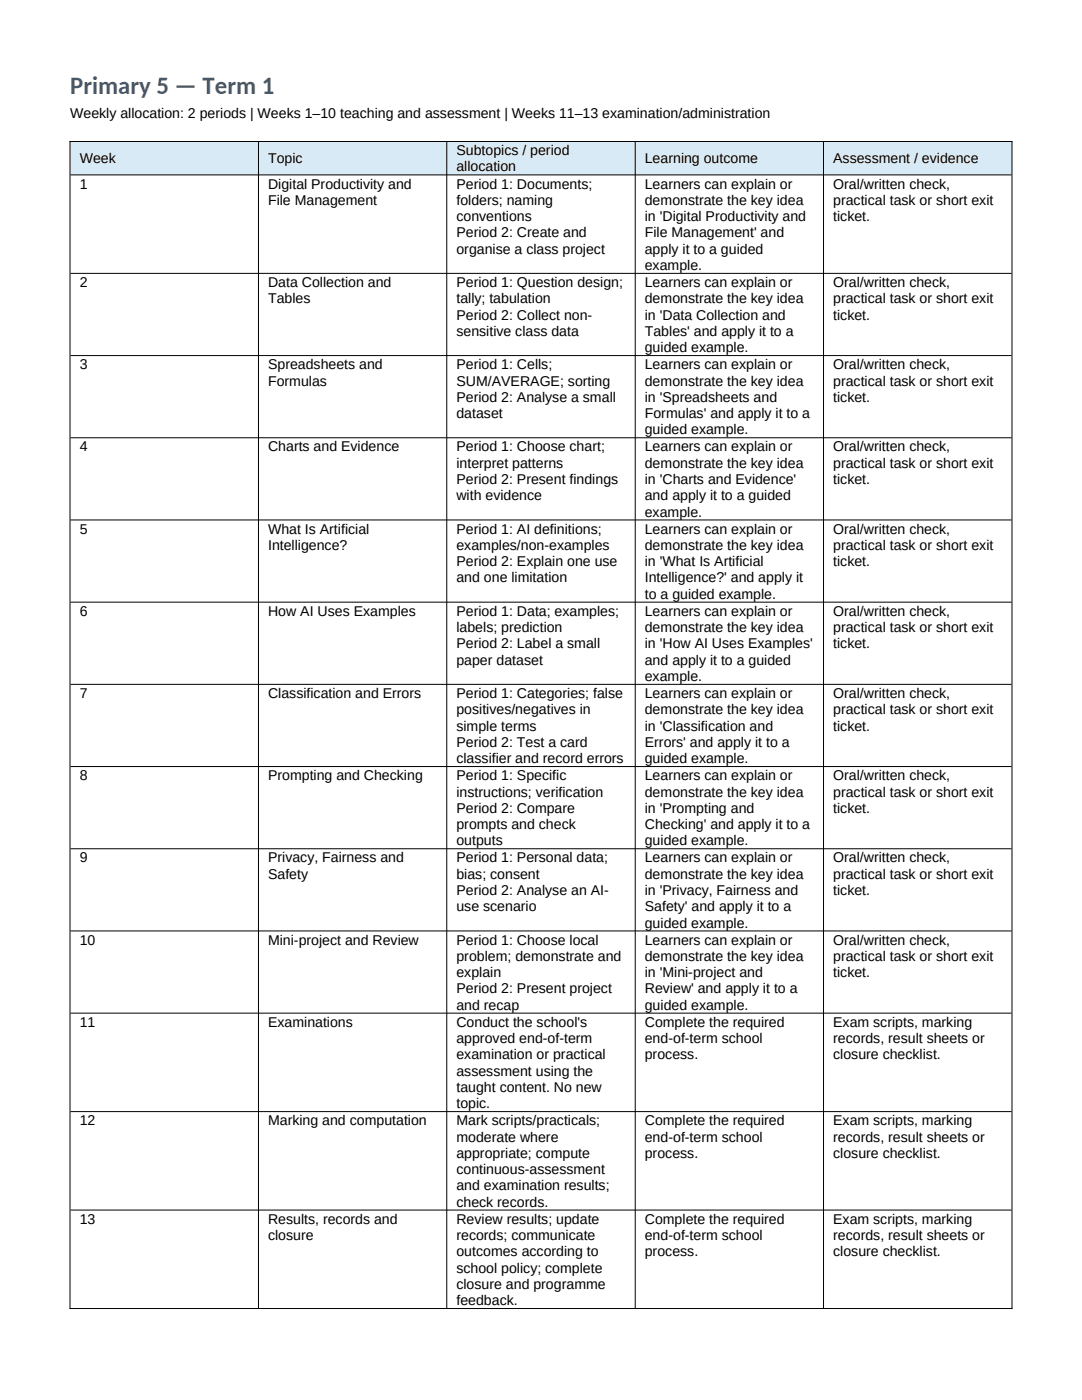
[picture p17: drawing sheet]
<svg xmlns="http://www.w3.org/2000/svg" width="216mm" height="279mm" viewBox="0 0 216 279" stroke-linecap="round" stroke-linejoin="round" font-family="sans-serif">
<defs><g id="words">
<text font-size="4.9" fill="#365f91" x="14" y="18.7">Primary 5 — Term 1</text>
<g font-size="2.8">
<text x="14" y="23.5">Weekly allocation: 2 periods | Weeks 1–10 teaching and assessment | Weeks 11–13 examination/administration</text>
<text x="15.9" y="32.6">Week</text>
<text x="53.5" y="32.6">Topic</text>
<text x="91.1" y="31">Subtopics / period</text>
<text x="91.1" y="34.2">allocation</text>
<text x="128.7" y="32.6">Learning outcome</text>
<text x="166.3" y="32.6">Assessment / evidence</text>
<text x="15.9" y="37.6">1</text>
<text x="53.5" y="37.6">Digital Productivity and</text>
<text x="53.5" y="40.9">File Management</text>
<text x="91.1" y="37.6">Period 1: Documents;</text>
<text x="91.1" y="40.9">folders; naming</text>
<text x="128.7" y="37.6">Learners can explain or</text>
<text x="128.7" y="40.9">demonstrate the key idea</text>
<text x="166.3" y="37.6">Oral/written check,</text>
<text x="166.3" y="40.9">practical task or short exit</text>
<text x="91.1" y="44.1">conventions</text>
<text x="91.1" y="47.4">Period 2: Create and</text>
<text x="128.7" y="44.1">in 'Digital Productivity and</text>
<text x="128.7" y="47.4">File Management' and</text>
<text x="166.3" y="44.1">ticket.</text>
<text x="91.1" y="50.6">organise a class project</text>
<text x="128.7" y="50.6">apply it to a guided</text>
<text x="128.7" y="53.9">example.</text>
<text x="15.9" y="57.3">2</text>
<text x="53.5" y="57.3">Data Collection and</text>
<text x="91.1" y="57.3">Period 1: Question design;</text>
<text x="128.7" y="57.3">Learners can explain or</text>
<text x="166.3" y="57.3">Oral/written check,</text>
<text x="53.5" y="60.5">Tables</text>
<text x="91.1" y="60.5">tally; tabulation</text>
<text x="91.1" y="63.8">Period 2: Collect non-</text>
<text x="128.7" y="60.5">demonstrate the key idea</text>
<text x="128.7" y="63.8">in 'Data Collection and</text>
<text x="166.3" y="60.5">practical task or short exit</text>
<text x="166.3" y="63.8">ticket.</text>
<text x="91.1" y="67">sensitive class data</text>
<text x="128.7" y="67">Tables' and apply it to a</text>
<text x="128.7" y="70.3">guided example.</text>
<text x="15.9" y="73.7">3</text>
<text x="53.5" y="73.7">Spreadsheets and</text>
<text x="53.5" y="76.9">Formulas</text>
<text x="91.1" y="73.7">Period 1: Cells;</text>
<text x="91.1" y="76.9">SUM/AVERAGE; sorting</text>
<text x="128.7" y="73.7">Learners can explain or</text>
<text x="128.7" y="76.9">demonstrate the key idea</text>
<text x="166.3" y="73.7">Oral/written check,</text>
<text x="166.3" y="76.9">practical task or short exit</text>
<text x="91.1" y="80.2">Period 2: Analyse a small</text>
<text x="91.1" y="83.4">dataset</text>
<text x="128.7" y="80.2">in 'Spreadsheets and</text>
<text x="128.7" y="83.4">Formulas' and apply it to a</text>
<text x="166.3" y="80.2">ticket.</text>
<text x="128.7" y="86.7">guided example.</text>
<text x="15.9" y="90.1">4</text>
<text x="53.5" y="90.1">Charts and Evidence</text>
<text x="91.1" y="90.1">Period 1: Choose chart;</text>
<text x="91.1" y="93.3">interpret patterns</text>
<text x="128.7" y="90.1">Learners can explain or</text>
<text x="128.7" y="93.3">demonstrate the key idea</text>
<text x="166.3" y="90.1">Oral/written check,</text>
<text x="166.3" y="93.3">practical task or short exit</text>
<text x="91.1" y="96.6">Period 2: Present findings</text>
<text x="91.1" y="99.8">with evidence</text>
<text x="128.7" y="96.6">in 'Charts and Evidence'</text>
<text x="128.7" y="99.8">and apply it to a guided</text>
<text x="166.3" y="96.6">ticket.</text>
<text x="15.9" y="106.5">5</text>
<text x="53.5" y="106.5">What Is Artificial</text>
<text x="91.1" y="106.5">Period 1: AI definitions;</text>
<text x="128.7" y="103.1">example.</text>
<text x="128.7" y="106.5">Learners can explain or</text>
<text x="166.3" y="106.5">Oral/written check,</text>
<text x="53.5" y="109.7">Intelligence?</text>
<text x="91.1" y="109.7">examples/non-examples</text>
<text x="91.1" y="113">Period 2: Explain one use</text>
<text x="128.7" y="109.7">demonstrate the key idea</text>
<text x="128.7" y="113">in 'What Is Artificial</text>
<text x="166.3" y="109.7">practical task or short exit</text>
<text x="166.3" y="113">ticket.</text>
<text x="91.1" y="116.2">and one limitation</text>
<text x="128.7" y="116.2">Intelligence?' and apply it</text>
<text x="128.7" y="119.5">to a guided example.</text>
<text x="15.9" y="122.9">6</text>
<text x="53.5" y="122.9">How AI Uses Examples</text>
<text x="91.1" y="122.9">Period 1: Data; examples;</text>
<text x="128.7" y="122.9">Learners can explain or</text>
<text x="166.3" y="122.9">Oral/written check,</text>
<text x="91.1" y="126.2">labels; prediction</text>
<text x="91.1" y="129.4">Period 2: Label a small</text>
<text x="128.7" y="126.2">demonstrate the key idea</text>
<text x="128.7" y="129.4">in 'How AI Uses Examples'</text>
<text x="166.3" y="126.2">practical task or short exit</text>
<text x="166.3" y="129.4">ticket.</text>
<text x="91.1" y="132.6">paper dataset</text>
<text x="128.7" y="132.6">and apply it to a guided</text>
<text x="128.7" y="135.9">example.</text>
<text x="15.9" y="139.3">7</text>
<text x="53.5" y="139.3">Classification and Errors</text>
<text x="91.1" y="139.3">Period 1: Categories; false</text>
<text x="91.1" y="142.6">positives/negatives in</text>
<text x="128.7" y="139.3">Learners can explain or</text>
<text x="128.7" y="142.6">demonstrate the key idea</text>
<text x="166.3" y="139.3">Oral/written check,</text>
<text x="166.3" y="142.6">practical task or short exit</text>
<text x="91.1" y="145.8">simple terms</text>
<text x="91.1" y="149">Period 2: Test a card</text>
<text x="128.7" y="145.8">in 'Classification and</text>
<text x="128.7" y="149">Errors' and apply it to a</text>
<text x="166.3" y="145.8">ticket.</text>
<text x="15.9" y="155.7">8</text>
<text x="53.5" y="155.7">Prompting and Checking</text>
<text x="91.1" y="152.3">classifier and record errors</text>
<text x="91.1" y="155.7">Period 1: Specific</text>
<text x="128.7" y="152.3">guided example.</text>
<text x="128.7" y="155.7">Learners can explain or</text>
<text x="166.3" y="155.7">Oral/written check,</text>
<text x="91.1" y="159">instructions; verification</text>
<text x="128.7" y="159">demonstrate the key idea</text>
<text x="166.3" y="159">practical task or short exit</text>
<text x="91.1" y="162.2">Period 2: Compare</text>
<text x="91.1" y="165.5">prompts and check</text>
<text x="128.7" y="162.2">in 'Prompting and</text>
<text x="128.7" y="165.5">Checking' and apply it to a</text>
<text x="166.3" y="162.2">ticket.</text>
<text x="15.9" y="172.1">9</text>
<text x="53.5" y="172.1">Privacy, Fairness and</text>
<text x="91.1" y="168.7">outputs</text>
<text x="91.1" y="172.1">Period 1: Personal data;</text>
<text x="128.7" y="168.7">guided example.</text>
<text x="128.7" y="172.1">Learners can explain or</text>
<text x="166.3" y="172.1">Oral/written check,</text>
<text x="53.5" y="175.4">Safety</text>
<text x="91.1" y="175.4">bias; consent</text>
<text x="91.1" y="178.6">Period 2: Analyse an AI-</text>
<text x="128.7" y="175.4">demonstrate the key idea</text>
<text x="128.7" y="178.6">in 'Privacy, Fairness and</text>
<text x="166.3" y="175.4">practical task or short exit</text>
<text x="166.3" y="178.6">ticket.</text>
<text x="91.1" y="181.9">use scenario</text>
<text x="128.7" y="181.9">Safety' and apply it to a</text>
<text x="128.7" y="185.1">guided example.</text>
<text x="15.9" y="188.5">10</text>
<text x="53.5" y="188.5">Mini-project and Review</text>
<text x="91.1" y="188.5">Period 1: Choose local</text>
<text x="91.1" y="191.8">problem; demonstrate and</text>
<text x="128.7" y="188.5">Learners can explain or</text>
<text x="128.7" y="191.8">demonstrate the key idea</text>
<text x="166.3" y="188.5">Oral/written check,</text>
<text x="166.3" y="191.8">practical task or short exit</text>
<text x="91.1" y="195">explain</text>
<text x="128.7" y="195">in 'Mini-project and</text>
<text x="166.3" y="195">ticket.</text>
<text x="91.1" y="198.3">Period 2: Present project</text>
<text x="91.1" y="201.5">and recap</text>
<text x="128.7" y="198.3">Review' and apply it to a</text>
<text x="128.7" y="201.5">guided example.</text>
<text x="15.9" y="204.9">11</text>
<text x="53.5" y="204.9">Examinations</text>
<text x="91.1" y="204.9">Conduct the school's</text>
<text x="91.1" y="208.2">approved end-of-term</text>
<text x="128.7" y="204.9">Complete the required</text>
<text x="128.7" y="208.2">end-of-term school</text>
<text x="166.3" y="204.9">Exam scripts, marking</text>
<text x="166.3" y="208.2">records, result sheets or</text>
<text x="91.1" y="211.4">examination or practical</text>
<text x="91.1" y="214.7">assessment using the</text>
<text x="128.7" y="211.4">process.</text>
<text x="166.3" y="211.4">closure checklist.</text>
<text x="91.1" y="217.9">taught content. No new</text>
<text x="91.1" y="221.2">topic.</text>
<text x="15.9" y="224.6">12</text>
<text x="53.5" y="224.6">Marking and computation</text>
<text x="91.1" y="224.6">Mark scripts/practicals;</text>
<text x="91.1" y="227.8">moderate where</text>
<text x="128.7" y="224.6">Complete the required</text>
<text x="128.7" y="227.8">end-of-term school</text>
<text x="166.3" y="224.6">Exam scripts, marking</text>
<text x="166.3" y="227.8">records, result sheets or</text>
<text x="91.1" y="231.1">appropriate; compute</text>
<text x="128.7" y="231.1">process.</text>
<text x="166.3" y="231.1">closure checklist.</text>
<text x="91.1" y="234.3">continuous-assessment</text>
<text x="91.1" y="237.6">and examination results;</text>
<text x="15.9" y="244.2">13</text>
<text x="53.5" y="244.2">Results, records and</text>
<text x="91.1" y="240.8">check records.</text>
<text x="91.1" y="244.2">Review results; update</text>
<text x="128.7" y="244.2">Complete the required</text>
<text x="166.3" y="244.2">Exam scripts, marking</text>
<text x="53.5" y="247.5">closure</text>
<text x="91.1" y="247.5">records; communicate</text>
<text x="91.1" y="250.7">outcomes according to</text>
<text x="128.7" y="247.5">end-of-term school</text>
<text x="128.7" y="250.7">process.</text>
<text x="166.3" y="247.5">records, result sheets or</text>
<text x="166.3" y="250.7">closure checklist.</text>
<text x="91.1" y="254">school policy; complete</text>
<text x="91.1" y="257.2">closure and programme</text>
<text x="91.1" y="260.5">feedback.</text>
</g>
</g></defs>
<g fill="#d9eaf7">
<path d="M14 28.2h37.6v6.6h-37.6z" fill-rule="evenodd"/>
<path d="M51.6 28.2h37.5v6.6h-37.5z" fill-rule="evenodd"/>
<path d="M89.1 28.2h37.6v6.6h-37.6z" fill-rule="evenodd"/>
<path d="M126.8 28.2h37.5v6.6h-37.5z" fill-rule="evenodd"/>
<path d="M164.3 28.2h37.6v6.6h-37.6z" fill-rule="evenodd"/>
<path d="M14 28.2h37.6v6.6h-37.6z" fill-rule="evenodd"/>
<path d="M51.6 28.2h37.5v6.6h-37.5z" fill-rule="evenodd"/>
<path d="M89.1 28.2h37.6v6.6h-37.6z" fill-rule="evenodd"/>
<path d="M126.8 28.2h37.5v6.6h-37.5z" fill-rule="evenodd"/>
<path d="M164.3 28.2h37.6v6.6h-37.6z" fill-rule="evenodd"/>
</g>
<g fill="none" stroke="#000" stroke-width=".2">
<path d="M13.9 28.2h188.1M14 28.2v233M14.1 34.9h187.7M51.6 28.3v232.8M89.1 28.3v232.8M126.8 28.3v232.8M164.3 28.3v232.8M201.9 28.2v233M14.1 54.6h187.7M14.1 71h187.7M14.1 87.4h187.7M14.1 103.8h187.7"/>
<path d="M14.1 120.2h187.7M14.1 136.6h187.7M14.1 153h187.7M14.1 169.4h187.7M14.1 185.8h187.7M14.1 202.2h187.7M14.1 221.8h187.7M14.1 241.5h187.7M13.9 261.1h188.1"/>
</g>
<use href="#words"/>
</svg>
